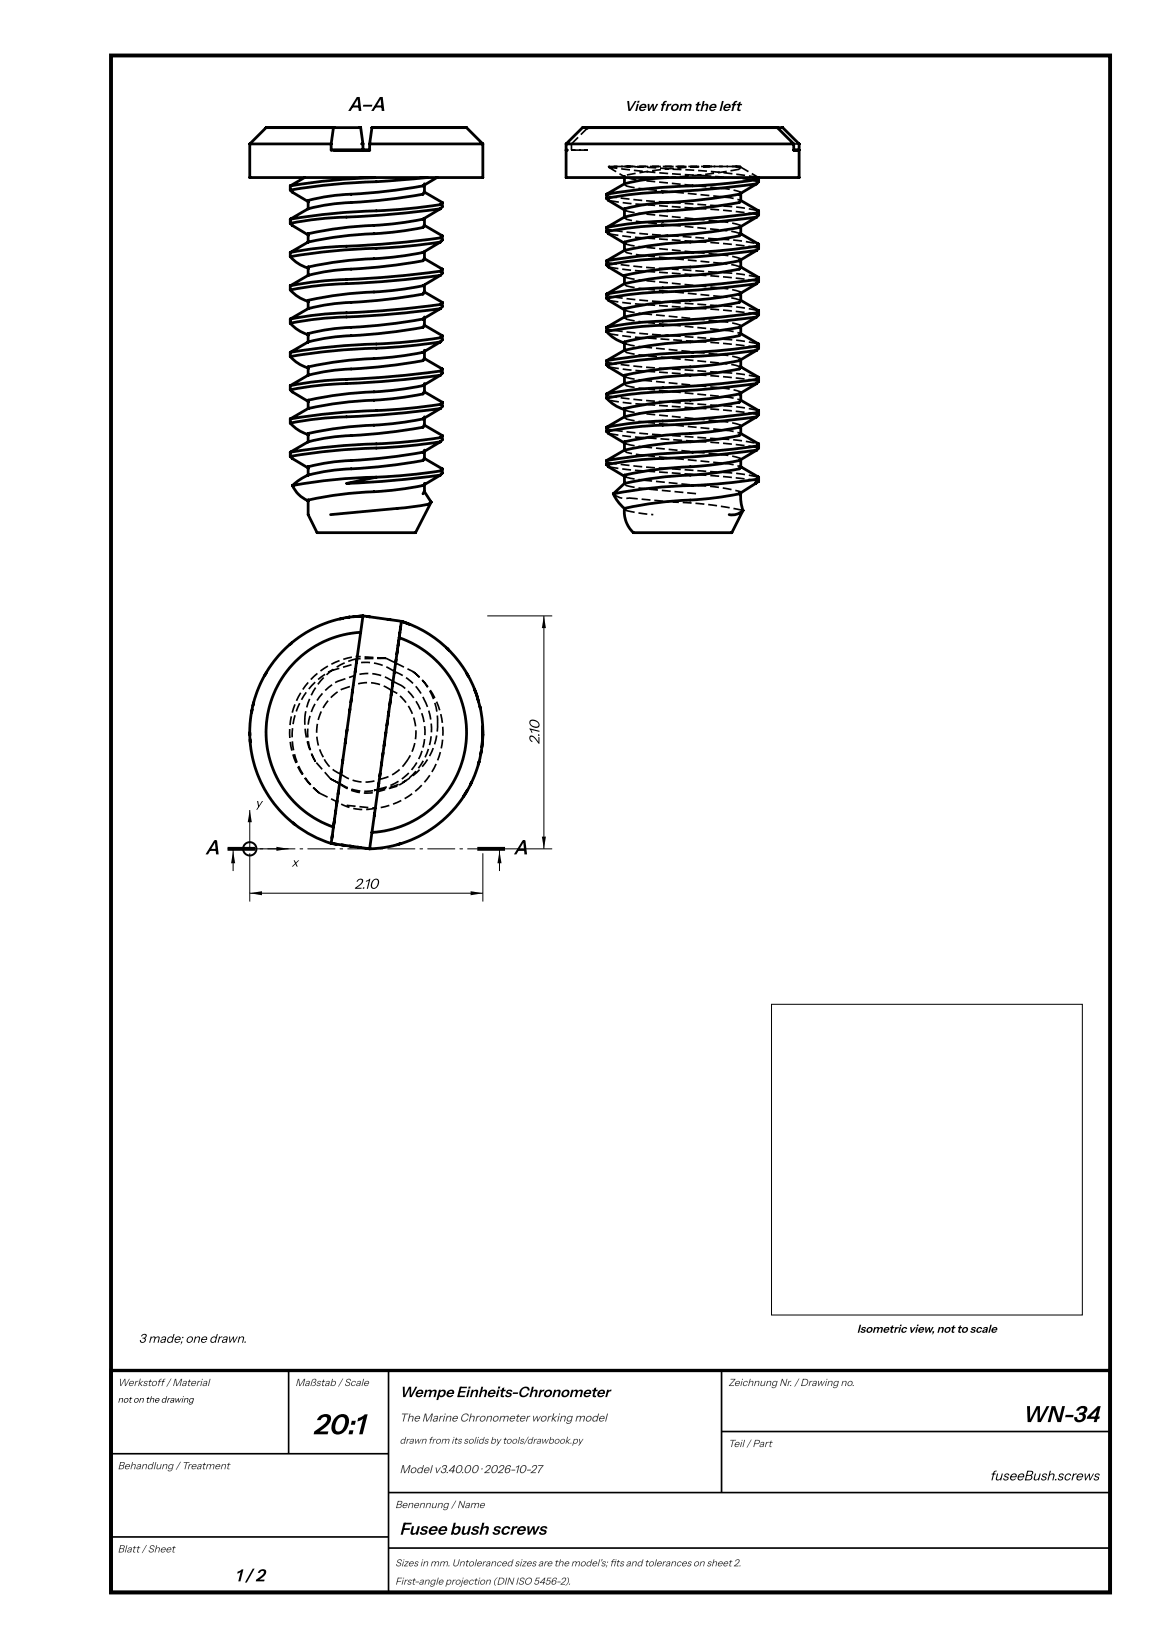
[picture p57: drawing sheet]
<svg xmlns="http://www.w3.org/2000/svg" width="210mm" height="297mm" viewBox="0 0 210 297" stroke-linecap="round" stroke-linejoin="round" font-family="sans-serif">
<defs><g id="words">
<text font-size="5.2" x="56.3" y="258.5">20:1</text>
<text font-size="4.1" x="184.2" y="256.3">WN-34</text>
<g font-size="3.6">
<text x="62.6" y="20">A–A</text>
<text x="36.9" y="154">A</text>
<text x="92.5" y="154">A</text>
</g>
<g font-size="3.1">
<text x="72" y="276.6">Fusee bush screws</text>
<text x="42.3" y="285">1 / 2</text>
</g>
<text font-size="2.7" x="72" y="251.8">Wempe Einheits-Chronometer</text>
<g font-size="2.6">
<text x="112.5" y="20">View from the left</text>
<text x="97.2" y="134.2" transform="rotate(-90 97.2 134.2)">2.10</text>
<text x="63.8" y="160.2">2.10</text>
</g>
<text font-size="2.5" x="178.3" y="266.8">fuseeBush.screws</text>
<g font-size="2.3">
<text x="46" y="145.5">y</text>
<text x="52.5" y="156.2">x</text>
<text x="25" y="242">3 made; one drawn.</text>
</g>
<text font-size="2.1" x="154.4" y="240.2">Isometric view, not to scale</text>
<g font-size="2.1" fill="#333">
<text x="72" y="256.2">The Marine Chronometer working model</text>
<text x="72" y="265.5">Model v3.40.00 · 2026-10-27</text>
</g>
<g font-size="1.9" fill="#333">
<text x="21.2" y="249.8">Werkstoff / Material</text>
<text x="53.2" y="249.8">Maßstab / Scale</text>
<text x="131.2" y="249.8">Zeichnung Nr. / Drawing no.</text>
<text x="131.2" y="260.8">Teil / Part</text>
<text x="21.2" y="264.8">Behandlung / Treatment</text>
<text x="71.2" y="271.8">Benennung / Name</text>
<text x="21.2" y="279.8">Blatt / Sheet</text>
</g>
<g font-size="1.8" fill="#333">
<text x="72" y="260.2">drawn from its solids by tools/drawbook.py</text>
<text x="71.2" y="282.3">Sizes in mm. Untoleranced sizes are the model's; fts and tolerances on sheet 2.</text>
<text x="71.2" y="285.6">First-angle projection (DIN ISO 5456-2).</text>
<text x="109.8" y="282.3">i</text>
</g>
<text font-size="1.6" x="21.2" y="252.8">not on the drawing</text>
</g></defs>
<g fill="none" stroke="#000" stroke-width=".5">
<path d="M45 25.9l2.9-2.9h17.1l.4 2.9M45 25.9h14.7M45 25.9v6.1h42v-6.1M52.3 33.5v.8M52.3 39.5v.8M52.3 33.5h.1M52.3 34.3l.3 .3 3 1.8M52.3 39.5h.1M54.9 32l-2.6 1.5M55.5 36.1v1.5M55.5 37.6l-3.2 1.9M55.5 37.6h.1"/>
<path d="M55.5 36.1h.1M59.7 25.9v1.2h6.9v-1.2M60.1 23l-.4 2.9M65.1 25.9h.3M65.4 25.9v1.2M66.6 25.9l.4-2.9h17l3 2.9M66.6 25.9h20.4M67.6 32l-7.7 .5-7.6 1M76.2 33.5l-5.9 .9-5.9 .5a38.3 38.3 0 0 0-8.9 1.2M76.2 39.5l-3.9 .7-4.9 .4a64.5 64.5 0 0 0-11.9 1.5M76.2 33.5h.1M76.2 39.5h.1"/>
<path d="M76.4 34.6h.1M76.5 34.6l-.3 .4-3.5 .6-8.3 .8a38.3 38.3 0 0 0-8.9 1.2M76.5 33.1v1.5M76.5 39.4v1.2M76.5 34.6l3.2 1.9M77 32l-6.5 .6-10.5 .6-7.7 1.1M78.8 32l-2.6 1.5M79.3 37.6a216 216 0 0 1-21 1.8l-6 .9M79.3 37.6l-3.1 1.9M79.7 36.5l-.4 .4-4.1 .5-4.2 .4-9.7 .6-3.9 .4-5.1 .7M79.7 36.5v.8l-.4 .3M102 25.9l2.9-2.9h36.1l3 2.9"/>
<path d="M102 25.9h41M102 25.9v6.1h42v-6.1M102 27.1h.2M105.9 23l-.2 .2M109.3 35v.8M109.3 35.8l.3 .3 3 1.8M112.5 32.1v1M112.5 33.1l-3.2 1.9M112.5 39.1l-3.2 1.9M120.2 32h-.2a33.8 33.8 0 0 0-7.5 1.1M133.2 35l-5.9 .9-5.9 .5a38.3 38.3 0 0 0-8.9 1.2v1.5M133.2 35h.1"/>
<path d="M133.4 36.1h.1M133.5 36.1l-.3 .4-3.5 .6-8.3 .8a38.3 38.3 0 0 0-8.9 1.2M133.5 34.8v1.3M133.5 36.1l3.2 1.9M136.3 33.1a216 216 0 0 1-21 1.8l-6 .9M136.3 39.1a216 216 0 0 1-21 1.8l-6 .9M136.3 33.1l-3.1 1.9M136.3 39.1l-3.1 1.9M136.6 32.7l.1 .1M136.6 38h.1M136.6 38.7l.1 .1M136.7 38l-.4 .4a216 216 0 0 1-21 1.7l-6 .9"/>
<path d="M136.7 32l-.4 .4-4.2 .5-5.2 .5-8.6 .5-3.9 .4-5.1 .7M136.7 32.2v.6M136.7 38v.8M136.7 32.8l-.4 .3M136.7 38.8l-.4 .3M140 23l3 2.9M143 25.9v1.2h1M143.9 25.9h.1M52.3 46.3l1.4 1.2 1.9 .9M52.3 58.3l1.4 1.2 1.9 .9M52.3 52.3l1.4 1.2 1.9 .9M52.3 45.5v.8"/>
<path d="M52.3 51.5v.8M52.3 57.5v.8M52.3 40.3l.3 .3 3 1.8M52.3 51.5h.1M52.3 57.5h.1M52.3 45.5h.1M55.5 42.1v1.5M55.5 48.1v1.5M55.5 54.1v1.5M55.5 43.6l-3.2 1.9M55.5 43.6h.1M55.5 55.6h.1"/>
<path d="M55.5 55.6l-3.2 1.9M55.5 54.1h.1M55.5 42.1h.1M55.5 49.6h.1M55.5 49.6l-3.2 1.9M55.5 48.1h.1M76.2 51.5l-3.9 .7-4.9 .4a64.5 64.5 0 0 0-11.9 1.5M76.2 57.5l-5.9 .9-5.9 .5a38.3 38.3 0 0 0-8.9 1.2M76.2 45.5l-3.9 .7-4.9 .4a64.5 64.5 0 0 0-11.9 1.5M76.2 51.5h.1M76.2 57.5h.1M76.2 45.5h.1"/>
<path d="M76.4 52.6h.1M76.4 46.6h.1M76.4 58.6h.1M76.4 40.6h.1M76.5 52.6l-.3 .4-3.5 .6-8.3 .8a38.3 38.3 0 0 0-8.9 1.2M76.5 40.6l-.3 .4-1.9 .4-4 .5-2.9 .2a64.5 64.5 0 0 0-11.9 1.5M76.5 46.6l-.3 .4-3.5 .6-8.3 .8a38.3 38.3 0 0 0-8.9 1.2M76.5 58.6l-.3 .4-3.5 .6-8.3 .8a38.3 38.3 0 0 0-8.9 1.2M76.5 52.6l3.2 1.9M76.5 45.3v1.3M76.5 51.4v1.2M76.5 57.1v1.5"/>
<path d="M76.5 46.6l3.2 1.9M76.5 58.6l3.2 1.9M76.5 40.6l3.2 1.9M79.3 49.6a216 216 0 0 1-21 1.8l-6 .9M79.3 55.6a216 216 0 0 1-21 1.8l-6 .9M79.3 43.6l-7.3 .9-12 .7-7.7 1.1M79.3 49.6l-3.1 1.9M79.3 55.6l-3.1 1.9M79.3 43.6l-3.1 1.9M79.7 54.5l-.4 .4a216 216 0 0 1-21 1.7l-6 .9M79.7 48.5l-.4 .4a216 216 0 0 1-21 1.7l-6 .9M79.7 42.5l-.4 .4a216 216 0 0 1-21 1.7l-6 .9"/>
<path d="M79.7 42.5v.8l-.4 .3M79.7 48.5v.8l-.4 .3M79.7 54.5v.8l-.4 .3M109.3 59.8l1.4 1.2 1.9 .9M109.3 41v.8M109.3 47v.8M109.3 53v.8M109.3 59v.8M109.3 41.8l.3 .3 3 1.8M109.3 53.8l.3 .3 3 1.8M109.3 47.8l.3 .3 3 1.8M112.5 51.1l-3.2 1.9"/>
<path d="M112.5 57.1l-3.2 1.9M112.5 45.1l-3.2 1.9M133.2 47l-3.9 .7-4.9 .4a64.5 64.5 0 0 0-11.9 1.5v1.5M133.2 41l-5.9 .9-5.9 .5a38.3 38.3 0 0 0-8.9 1.2v1.5M133.2 53l-3.9 .7-4.9 .4a64.5 64.5 0 0 0-11.9 1.5v1.5M133.2 59l-5.9 .9-5.9 .5a38.3 38.3 0 0 0-8.9 1.2v1.5M133.2 41h.1M133.2 53h.1M133.2 59h.1M133.2 47h.1M133.4 54.1h.1M133.4 48.1h.1"/>
<path d="M133.4 42.1h.1M133.5 48.1l-.3 .4-2 .4-3.9 .5-2.9 .2a64.5 64.5 0 0 0-11.9 1.5M133.5 54.1l-.3 .4-2 .4-2.9 .4-3.9 .3a64.5 64.5 0 0 0-11.9 1.5M133.5 42.1l-.3 .4-2 .4-2.9 .4-3.9 .3a64.5 64.5 0 0 0-11.9 1.5M133.5 48.1l3.2 1.9M133.5 40.8v1.3M133.5 46.9v1.2M133.5 52.8v1.3M133.5 58.9v1.2M133.5 54.1l3.2 1.9M133.5 42.1l3.2 1.9M136.3 51.1a216 216 0 0 1-21 1.8l-6 .9"/>
<path d="M136.3 57.1a216 216 0 0 1-21 1.8l-6 .9M136.3 45.1a216 216 0 0 1-21 1.8l-6 .9M136.3 51.1l-3.1 1.9M136.3 57.1l-3.1 1.9M136.3 45.1l-3.1 1.9M136.6 50h.1M136.6 50.7l.1 .1M136.6 56h.1M136.6 56.7l.1 .1M136.6 44h.1M136.6 44.7l.1 .1M136.7 50l-.4 .4a216 216 0 0 1-21 1.7l-6 .9"/>
<path d="M136.7 56l-.4 .4a216 216 0 0 1-21 1.7l-6 .9M136.7 44l-.4 .4-4.2 .5-4.2 .4-9.6 .6-3.9 .4-5.1 .7M136.7 44v.8M136.7 50v.8M136.7 56v.8M136.7 50.8l-.4 .3M136.7 56.8l-.4 .3M136.7 44.8l-.4 .3M52.3 64.3l1.4 1.2 1.9 .9M52.3 76.3l1.4 1.2 1.9 .9M52.3 63.5v.8M52.3 69.5v.8"/>
<path d="M52.3 75.5v.8M52.3 63.5h.1M52.3 69.5h.1M52.3 75.5h.1M52.3 70.3l.3 .3 3 1.8M55.5 78.1h.1M55.5 60.1v1.5M55.5 66.1v1.5M55.5 72.1v1.5M55.5 78.1v1.5M55.5 79.6l-3.2 1.9M55.5 79.6h.1"/>
<path d="M55.5 73.6l-3.2 1.9M55.5 73.6h.1M55.5 72.1h.1M55.5 61.6h.1M55.5 61.6l-3.2 1.9M55.5 67.6h.1M55.5 67.6l-3.2 1.9M55.5 66.1h.1M55.5 60.1h.1M76.2 75.5l-3.9 .7-4.9 .4a64.5 64.5 0 0 0-11.9 1.5M76.2 69.5l-3.9 .7-4.9 .4a64.5 64.5 0 0 0-11.9 1.5M76.2 63.5l-3.9 .7-4.9 .4a64.5 64.5 0 0 0-11.9 1.5"/>
<path d="M76.2 75.5h.1M76.2 69.5h.1M76.2 63.5h.1M76.4 76.6h.1M76.4 64.6h.1M76.4 70.6h.1M76.5 76.6l-.3 .4-3.5 .6-8.3 .8a38.3 38.3 0 0 0-8.9 1.2M76.5 64.6l-.3 .4-3.5 .6-8.3 .8a38.3 38.3 0 0 0-8.9 1.2M76.5 70.6l-.3 .4-1.9 .4-4 .5-2.9 .2a64.5 64.5 0 0 0-11.9 1.5M76.5 63.1v1.5M76.5 69.1v1.5M76.5 75.1v1.5"/>
<path d="M76.5 76.6l3.2 1.9M76.5 64.6l3.2 1.9M76.5 70.6l3.2 1.9M79.3 61.6l-7.3 .9-12 .7-7.7 1.1M79.3 67.6a216 216 0 0 1-21 1.8l-6 .9M79.3 73.6a216 216 0 0 1-21 1.8l-6 .9M79.3 79.6l-7.3 .9-12 .7-7.7 1.1M79.3 79.6l-3.1 1.9M79.3 67.6l-3.1 1.9M79.3 73.6l-3.1 1.9M79.3 61.6l-3.1 1.9M79.7 66.5l-.4 .4a216 216 0 0 1-21 1.7l-6 .9"/>
<path d="M79.7 78.5l-.4 .4-4.1 .5-4.2 .4-9.7 .6-3.9 .4-5.1 .7M79.7 60.5l-.4 .4-4.1 .5-5.3 .5-8.6 .5-5.1 .5-3.9 .6M79.7 72.5l-.4 .4-4.1 .5-5.3 .5-8.6 .5-5.1 .5-3.9 .6M79.7 60.5v.8l-.4 .3M79.7 66.5v.8l-.4 .3M79.7 72.5v.8l-.4 .3M79.7 78.5v.8l-.4 .3M109.3 71.8l1.4 1.2 1.9 .9M109.3 65.8l.3 .3 3 1.8M109.3 65v.8M109.3 71v.8M109.3 77v.8"/>
<path d="M109.3 77.8l.3 .3 3 1.8M112.5 69.1l-3.2 1.9M112.5 75.1l-3.2 1.9M112.5 63.1l-3.2 1.9M133.2 65l-3.9 .7-4.9 .4a64.5 64.5 0 0 0-11.9 1.5v1.5M133.2 77l-3.9 .7-4.9 .4a64.5 64.5 0 0 0-11.9 1.5v1.5M133.2 71l-3.9 .7-4.9 .4a64.5 64.5 0 0 0-11.9 1.5v1.5M133.2 77h.1M133.2 71h.1M133.2 65h.1M133.4 78.1h.1M133.4 72.1h.1"/>
<path d="M133.4 66.1h.1M133.4 60.1h.1M133.5 66.1l-.3 .4-2 .4-3.9 .5-2.9 .2a64.5 64.5 0 0 0-11.9 1.5M133.5 78.1l-.3 .4-2 .4-3.9 .5-2.9 .2a64.5 64.5 0 0 0-11.9 1.5M133.5 72.1l-.3 .4-3.5 .6-8.3 .8a38.3 38.3 0 0 0-8.9 1.2M133.5 60.1l-.3 .4-2 .4-2.9 .4-3.9 .3a64.5 64.5 0 0 0-11.9 1.5M133.5 72.1l3.2 1.9M133.5 64.8v1.3M133.5 70.8v1.3M133.5 76.9v1.2M133.5 66.1l3.2 1.9M133.5 78.1l3.2 1.9"/>
<path d="M133.5 60.1l3.2 1.9M136.3 63.1l-7.3 .9-12 .7-7.7 1.1M136.3 75.1a216 216 0 0 1-21 1.8l-6 .9M136.3 69.1a216 216 0 0 1-21 1.8l-6 .9M136.3 75.1l-3.1 1.9M136.3 69.1l-3.1 1.9M136.3 63.1l-3.1 1.9M136.6 74h.1M136.6 68.7l.1 .1M136.6 68h.1M136.6 80h.1M136.6 62h.1"/>
<path d="M136.6 74.7l.1 .1M136.6 62.7l.1 .1M136.7 74l-.4 .4a216 216 0 0 1-21 1.7l-6 .9M136.7 68l-.4 .4a216 216 0 0 1-21 1.7l-6 .9M136.7 62l-.4 .4-4.2 .5-5.2 .5-8.6 .5-3.9 .4-5.1 .7M136.7 62v.8M136.7 68v.8M136.7 74v.8M136.7 68.8l-.4 .3M136.7 74.8l-.4 .3M136.7 62.8l-.4 .3M52.3 81.5v.8"/>
<path d="M52.3 82.3l.3 .3 3 1.8M52.3 81.5h.1M52.7 87.5a5.5 5.5 0 0 0 2.9 2.8M55.5 85.6l-1.5 .8-1.3 1.1M55.5 84.1v1.5M55.5 90.1v2.7l1.6 3.2h17.8l2.8-5.5M55.5 90.1h.1M55.5 85.6h.1M55.5 84.1h.1M67.8 86a92.2 92.2 0 0 0-15.1 1.5M76.2 81.5l-5.9 .9-5.9 .5a38.3 38.3 0 0 0-8.9 1.2M76.2 87.5l-3.9 .7-4.9 .4a64.5 64.5 0 0 0-11.9 1.5"/>
<path d="M76.2 81.5h.1M76.2 87.5h.1M76.4 88.6h.1M76.4 82.6h.1M76.5 82.6l-.3 .4-3.5 .6-8.3 .8a38.3 38.3 0 0 0-8.9 1.2M76.5 81.1v1.5M76.5 87.1v1.5M76.5 88.6l-.3 .4M76.5 88.6l1.2 1.9M76.5 82.6l3.2 1.9M77.7 90.5l-.5 .4-3.5 .5-14.1 1.4M79.3 85.6l-7.7 .9-9.1 .6 5.3-1.1"/>
<path d="M79.3 85.6l-3.1 1.9M79.7 84.5l-.4 .4-3.1 .4-8.4 .7M79.7 84.5v.8l-.4 .3M109.3 83.8l.3 .3 3 1.8M109.3 83v.8M110.5 89l.8 1.4 1.1 1.2M112.5 81.1l-3.2 1.9M112.5 87.1l-2 1.9M133.2 83l-3.9 .7-4.9 .4a64.5 64.5 0 0 0-11.9 1.5v1.5M133.2 89l-3.9 .7-4.9 .4a64.5 64.5 0 0 0-11.9 1.5 5.2 5.2 0 0 0 1.6 4.4h17.7l2.1-4M133.2 89h.1M133.2 83h.1"/>
<path d="M133.4 84.1h.1M133.5 84.1l-.3 .4-2 .4-2.9 .4-3.9 .3a64.5 64.5 0 0 0-11.9 1.5M133.5 88.9v1.6l.4 1.5M133.5 82.8v1.3M133.5 84.1l3.2 1.9M133.8 92h.1M133.9 92a2.8 2.8 0 0 1-2.5 .8M136.1 87.1l-2.9 1.9M136.2 87.1h-.1M136.3 81.1a216 216 0 0 1-21 1.8l-6 .9M136.3 81.1l-3.1 1.9M136.6 86.7l.1 .1"/>
<path d="M136.6 86h.1M136.6 80.7l.1 .1M136.7 86l-.4 .4-3.1 .4-8.5 .7a81.9 81.9 0 0 0-14.2 1.5M136.7 80l-.4 .4-4.2 .5-5.2 .5-8.6 .5-3.9 .4-5.1 .7M136.7 80v.8M136.7 86v.8M136.7 86.8l-.6 .3M136.7 86l-.6 1.1M136.7 80.8l-.4 .3M52.6 115.9l-.4 .3M61.7 111.5l-.4 .1M62.9 111.2a21 21 0 0 0-17.2 15.5"/>
<path d="M62.9 111.2l-.4 .1M65 114a18.1 18.1 0 0 0-16.9 15.5 18.1 18.1 0 0 0 12 19.6M65.1 111l-1.4 .2M65.4 111l-5.3 38.1M65.4 111l6.7 .9M65.4 111l-2.5 .2M71.8 115.4l-.1 1M71.9 114.9a18.1 18.1 0 0 1 12 19.6 18.1 18.1 0 0 1-16.9 15.5M71.9 114.9l.4-2.9a21 21 0 0 1 8.4 5M71.9 114.9l-4.9 35.1M72.6 112.1l1.1 .4M80.5 116.8l.2 .2"/>
<path d="M80.7 117a21 21 0 0 1 5.2 8.2M80.7 117l.1 .2M45 132v.5M45.1 133.2v.5M45.4 127.9l-.1 .5M45.7 126.7a21 21 0 0 0 7.5 21.9M45.7 126.7l-.1 .5M48 121.3l-.3 .4M61.5 138.9l-.1 .5M61.8 136.9l-.1 .5M62.3 133.2l-.1 .8M63 127.8v.5"/>
<path d="M69 135.7l-.1 .5M69.3 133.7l-.1 .8M69.8 130l-.1 .7M70.8 122.8l-.1 .8M84.1 121.4l.2 .5M85.5 124.3l.4 .9M85.9 125.2l.9 3.8 .2 3.4M86.3 137.3a21 21 0 0 1-19.7 15.7M86.3 137.3l-.1 .5M86.7 135.4l-.1 .5M86.9 131l.1 1.4M87 132.4l-.3 2.8-.4 2.1"/>
<path d="M87 132.4l-.2 2.3M52.8 148.3l.4 .3M53.2 148.6a20.8 20.8 0 0 0 6.5 3.4l.4-2.9M59.9 152l6.7 1M60.3 147.6l-.2 1M60.5 146.1l-.1 .5M60.7 144.4l-.1 .7M61 142.6l-.1 .5M65.9 152.9h.5M67 150l-.4 3M67.5 146.6l-.1 .5M72.1 152l-.4 .2"/>
<path d="M84.1 142.5l-.6 1M84.9 141l-.2 .4"/>
</g>
<g fill="#000">
<path d="M98 111l.4 2.2h-.8zM42 153.4l.4 2.2h-.8zM45 146l.4 2.2h-.8zM49.8 152.6l2.2 .4-2.2 .3zM90 153.4l.4 2.2h-.8zM97.6 150.8h.8l-.4 2.2zM45 161l2.2-.4v.7zM84.8 160.6l2.2 .4-2.2 .3z"/>
<path d="M109.7 83.2l.6 .1-.1 .3-.6-.1zM109.2 83.2l.3-.2 .2 .3-.2 .2zM129.9 69.8l1.6 .2-.1 .3-1.5-.2zM132.2 70.1l1.3 .4-.1 .3-1.3-.4zM109.7 30l1.5 .2v.3l-1.6-.2zM111.9 30.3l1.6 .2v.3l-1.6-.2zM114.2 30.5l1.6 .2v.3l-1.6-.2zM116.5 30.8l1.6 .1v.3l-1.6-.1zM118.8 31l1.6 .1v.3l-1.6-.1zM121.1 31.2l1.6 .1v.3l-1.6-.1zM123.4 31.3l1.6 .1v.3l-1.6-.1zM125.7 31.4l.9 .1-.1 .3-.8-.1zM126.6 31.5l1.6 .1-.1 .3-1.6-.1zM128.9 31.7l1.6 .1-.1 .3-1.6-.1zM109.5 30h.3v.1h-.3zM109.6 29.9l.2 .2v.1l-.3-.2zM109.7 30l1.4 .8-.2 .3-1.3-.8zM111.7 31.2l1 .6-.1 .3-1.1-.7zM115.9 56.4l1.6 .1v.3l-1.6-.1zM118.2 56.6l1.6 .2v.3l-1.6-.2zM120.5 56.8l1.6 .2-.1 .3-1.5-.2zM122.8 57.1l1.6 .1-.1 .3-1.6-.1zM112.8 49.9l1.6 .3-.1 .3-1.6-.4zM115 50.3h.4v.3h-.4zM112.7 49.8l.1 .1-.1 .2h-.1zM112.4 49.8l.3-.2 .2 .3-.3 .2zM109.2 41.2l.3-.2 .2 .3-.2 .2zM109.7 41.2l.6 .1-.1 .3-.6-.1zM118.7 66.2l1.6 .1v.3l-1.6-.1zM116.4 66l1.6 .2v.3l-1.6-.2zM114.1 65.8l1.6 .2v.3l-1.6-.2zM111.8 65.5l1.6 .2v.3l-1.6-.2zM110.6 65.4l.5 .1v.2h-.5zM112.4 75.3l.3-.2 .2 .3-.3 .2zM112.8 75.4l1.6 .3-.1 .3-1.6-.4zM115 75.8l1.2 .1-.1 .3-1.1-.1zM118.7 84.2l1.6 .1v.3l-1.6-.1zM116.4 84l1.6 .2v.3l-1.6-.2zM114.1 83.8l1.6 .2v.3l-1.6-.2zM111.8 83.5l1.6 .2v.3l-1.6-.2zM110.6 83.4l.5 .1v.2h-.5zM121.1 70.4l1.6 .2-.1 .3-1.6-.2zM123.4 70.7l1.5 .1v.3l-1.6-.2zM125.6 70.9l1.6 .1v.3l-1.6-.1zM127.9 71.1l1.6 .2v.3l-1.6-.2zM112.4 51.3l.3-.2 .2 .3-.3 .2zM112.8 51.4l1.6 .3-.1 .3-1.6-.4zM115 51.8l1.2 .1-.1 .3-1.1-.1zM125.7 73.4l1.6 .1v.3l-1.6-.1zM128 73.6l1.6 .1v.3l-1.6-.1zM130.3 73.7l1.6 .2-.1 .3-1.6-.2zM132.6 74l1.6 .2-.1 .3-1.6-.2zM134.9 74.2l.5 .1-.1 .3-.5-.1zM112.8 73.9l1.6 .3-.1 .3-1.6-.4zM115 74.3h.4v.3h-.4zM112.4 73.8l.3-.2 .2 .3-.3 .2zM112.7 73.8l.1 .1-.1 .2h-.1zM133.8 32l1.6 .3-.1 .3-1.5-.3zM131.9 31.9l1.2 .1v.3l-1.2-.1zM131.9 82.1l1.6 .4-.1 .3-1.5-.5zM129.9 81.8l1.3 .1v.3l-1.3-.1zM133.3 82.5l.3 .2-.2 .3-.2-.2zM133.3 82.6h.3v.2h-.3zM143.1 25.8h.8v.3h-.8zM133.3 64.5l.3 .2-.2 .3-.2-.2zM133.3 64.6h.3v.2h-.3zM131.9 64.1l1.6 .4-.1 .3-1.5-.5zM129.9 63.8l1.3 .1v.3l-1.3-.1zM112.8 85.9l1.6 .3-.1 .3-1.6-.4zM115 86.3h.4v.3h-.4zM112.4 85.8l.3-.2 .2 .3-.3 .2zM112.7 85.8l.1 .1-.1 .2h-.1zM123.3 33.1l1.6 .2v.3l-1.6-.2zM121.1 32.9l1.5 .2v.3l-1.6-.2zM118.8 32.7l1.6 .1-.1 .3-1.6-.1zM116.5 32.4l1.6 .2-.1 .3-1.6-.2zM112.8 91.9l1.6 .3-.1 .3-1.6-.4zM115.1 92.3l1.5 .2v.3l-1.6-.2zM117.3 92.6h.4v.3h-.4zM112.4 91.8l.3-.1 .2 .2-.2 .2zM112.4 91.8l.3-.2 .2 .3-.3 .2zM112.4 43.8l.3-.2 .2 .3-.3 .2zM112.8 43.9l1.6 .3-.1 .3-1.6-.4zM115 44.3h.4v.3h-.4zM112.7 43.8l.1 .1-.1 .2h-.1zM128.5 35.2l1.6 .1v.3l-1.6-.1zM126.2 34.9l1.6 .2v.3l-1.6-.2zM123.9 34.7l1.6 .2v.3l-1.6-.2zM121.6 34.5l1.6 .1v.3l-1.6-.1zM130.9 29.9h1.6v.3h-1.6zM128.6 29.9h1.6v.3h-1.6zM126.3 29.9h1.6v.3h-1.6zM124 29.9h1.6v.3h-1.6zM121.7 29.9h1.6v.3h-1.6zM119.4 29.9h1.6v.3h-1.6zM117.1 29.9h1.6v.3h-1.6zM114.8 29.9h1.6v.3h-1.6zM112.5 29.9h1.6v.3h-1.6zM132.5 29.9l1 .1-.1 .3-.9-.1zM132.5 29.9h1v.3h-1zM130.6 83.4l1.6 .2-.1 .3-1.5-.2zM132.9 83.8l.4 .1-.1 .3-.4-.1zM131.9 40.1l1.6 .4-.1 .3-1.5-.5zM129.9 39.8l1.3 .1v.3l-1.3-.1zM133.3 40.5l.3 .2-.2 .3-.2-.2zM133.3 40.6h.3v.2h-.3zM115.9 68.4l1.6 .1v.3l-1.6-.1zM118.2 68.6l1.6 .2v.3l-1.6-.2zM120.5 68.8l1.6 .2-.1 .3-1.5-.2zM122.8 69.1l1.6 .1-.1 .3-1.6-.1zM112.4 57.3l.3-.2 .2 .3-.3 .2zM112.8 57.4l1.6 .3-.1 .3-1.6-.4zM115 57.8l1.2 .1-.1 .3-1.1-.1zM125.6 87.3l1.6 .1v.3l-1.6-.1zM127.9 87.5l1.6 .2v.3l-1.6-.2zM130.2 87.8l1.6 .3v.3l-1.6-.3zM132.5 88.2l1 .3-.1 .3-1-.3zM125.7 33.3l1.6 .2-.1 .3-1.5-.2zM128 33.6l1.3 .1-.1 .3-1.3-.1zM118.7 58.2l1.6 .2v.3l-1.6-.2zM116.8 58l1.2 .1v.3l-1.2-.1zM112.4 61.8l.3-.2 .2 .3-.3 .2zM112.7 61.8l.1 .1-.1 .2h-.1zM112.8 61.9l1.6 .3-.1 .3-1.6-.4zM115 62.3h.4v.3h-.4zM109.7 65.2l.6 .1-.1 .3-.6-.1zM109.2 65.2l.3-.2 .2 .3-.2 .2zM130.6 71.4l1.6 .2-.1 .3-1.5-.2zM132.9 71.8l.4 .1-.1 .3-.4-.1zM103 26.9h1.6v.3h-1.6zM105.3 26.9h.6v.3h-.6zM104.3 26.9h1.6v.3h-1.6zM103 26.9h.6v.3h-.6zM102.8 26h.3v1.1h-.3zM131.8 53.5l1.5 .4-.1 .3-1.5-.4zM130.6 53.4h.5l-.1 .3h-.4zM129.9 33.8l1.6 .2-.1 .3-1.5-.2zM132.2 34.1l1.3 .4-.1 .3-1.3-.4zM123.3 39.1l1.6 .2v.3l-1.6-.2zM121.1 38.9l1.5 .2v.3l-1.6-.2zM118.8 38.7l1.6 .1-.1 .3-1.6-.1zM116.5 38.4l1.6 .2-.1 .3-1.6-.2zM133.3 46.5l.3 .2-.2 .3-.2-.2zM133.3 46.6h.3v.1h-.3zM131.9 46.1l1.6 .4-.1 .3-1.5-.5zM129.9 45.8l1.3 .1v.3l-1.3-.1zM133.3 30h.3v.1h-.3zM133.3 30l.3 .2-.3 .4-.2-.2zM131.6 30.6l1.6-.2v.2l-1.6 .3zM129.3 31l1.6-.3v.3l-1.5 .3zM127 31.3l1.6-.2 .1 .3-1.6 .2zM124.8 31.5l1.5-.1 .1 .3-1.6 .1zM122.5 31.7l1.6-.1v.3l-1.6 .1zM120.9 31.8l.9-.1v.3l-.9 .1zM133.5 30l1.4 .8-.1 .3-1.4-.8zM135.5 31.2l1.1 .6-.1 .3-1.1-.7zM131.9 29.9h1.6v.3h-1.6zM129.6 29.9h1.6v.3h-1.6zM128.3 29.9h.6v.3h-.6zM128.5 77.2l1.6 .1v.3l-1.6-.1zM126.2 76.9l1.6 .2v.3l-1.6-.2zM123.9 76.7l1.6 .2v.3l-1.6-.2zM121.6 76.5l1.6 .1v.3l-1.6-.1zM118.7 76.2l1.6 .2v.2l-1.6-.1zM116.8 76l1.2 .1v.3l-1.2-.1zM116.8 40l1.6 .2-.1 .3-1.5-.2zM119.1 40.2l1.2 .2v.3l-1.3-.2zM109.6 29.9h1.6v.3h-1.6zM111.9 29.9l.1 .3zM109.6 29.9l.1 .3zM112.8 67.9l1.6 .3-.1 .3-1.6-.4zM115 68.3h.4v.3h-.4zM112.7 67.8l.1 .1-.1 .2h-.1zM112.4 67.8l.3-.2 .2 .3-.3 .2zM128.5 53.2l1.6 .1v.3l-1.6-.1zM126.2 52.9l1.6 .2v.3l-1.6-.2zM123.9 52.7l1.6 .2v.3l-1.6-.2zM121.6 52.5l1.6 .1v.3l-1.6-.1zM121.1 66.3l1.6 .2-.1 .3-1.6-.2zM123.4 66.5l1.5 .1v.3l-1.6-.1zM125.6 66.7l1.6 .1v.3l-1.6-.1zM127.9 66.8l1.3 .1v.3l-1.3-.1zM125.7 51.3l1.6 .2-.1 .3-1.5-.2zM128 51.6l1.3 .1-.1 .3-1.3-.1zM134.9 85.5l1.6 .3-.1 .3-1.5-.3zM132.6 85.2l1.6 .2v.3l-1.6-.2zM130.3 85l1.6 .1v.3l-1.6-.1zM109.9 48l1.5 .3v.3l-1.6-.3zM112.1 48.4l1.6 .1v.3l-1.6-.1zM114.4 48.6l1.6 .1v.3l-1.6-.1zM109.9 54l1.5 .3v.3l-1.6-.3zM112.1 54.4l1.6 .1v.3l-1.6-.1zM114.4 54.6l1.6 .1v.3l-1.6-.1zM131.8 47.5l1.5 .4-.1 .3-1.5-.4zM130.6 47.4h.5l-.1 .3h-.4zM114.5 72.6l1.6 .1v.3l-1.6-.1zM112.2 72.4l1.6 .2v.3l-1.6-.2zM109.9 72l1.6 .3v.3l-1.6-.3zM127.7 63.5l1.6 .2-.1 .3-1.6-.2zM125.7 63.3l1.3 .2-.1 .3-1.2-.2zM110.6 77.4l1.6 .2v.3l-1.6-.2zM112.9 77.7l1.6 .2v.3l-1.6-.2zM115.2 77.9l1.6 .2-.1 .3-1.6-.2zM117.5 78.1l1.6 .1-.1 .3-1.6-.1zM119.8 78.3h.5v.3h-.6zM125.7 43.4l1.6 .1v.3l-1.6-.1zM128 43.6l1.6 .1v.3l-1.6-.1zM130.3 43.7l1.6 .2-.1 .3-1.6-.2zM132.6 44l1.6 .2-.1 .3-1.6-.2zM134.9 44.2l.5 .1-.1 .3-.5-.1zM133.3 34.6h.3v.2h-.3zM133.3 34.5l.3 .2-.2 .3-.2-.2zM133.3 58.5l.3 .2-.2 .3-.2-.2zM131.9 58.1l1.6 .4-.1 .3-1.5-.5zM129.9 57.8l1.3 .1v.3l-1.3-.1zM133.3 58.6h.3v.1h-.3zM112 29.9h1.6v.3h-1.6zM114.3 29.9l1.6 .1v.3l-1.6-.1zM116.6 30l1.6 .1v.3l-1.6-.1zM118.9 30.2l1.6 .1v.3l-1.6-.1zM121.2 30.4h1.6v.3h-1.6zM123.5 30.4l1.6 .1v.3l-1.6-.1zM125.8 30.6l1.6 .1v.3l-1.6-.1zM128.1 30.8l1.6 .1-.1 .3-1.5-.1zM130.4 31l1.6 .2-.1 .3-1.6-.2zM132.7 31.3l1.6 .2-.1 .3-1.6-.3zM134.9 31.6l1.5 .2v.3l-1.5-.2zM135.7 80.4l.8 .2v.3l-.8-.2zM131.8 41.5l1.5 .4-.1 .3-1.5-.4zM130.6 41.4h.5l-.1 .3h-.4zM134.9 67.5l1.6 .3-.1 .3-1.5-.3zM132.6 67.2l1.6 .2v.3l-1.6-.2zM130.3 67l1.6 .1v.3l-1.6-.1zM125.7 49.4l1.6 .1v.3l-1.6-.1zM128 49.6l1.6 .1v.3l-1.6-.1zM130.3 49.7l1.6 .2-.1 .3-1.6-.2zM132.6 50l1.6 .2-.1 .3-1.6-.2zM134.9 50.2l.5 .1-.1 .3-.5-.1zM133.3 52.6h.3v.2h-.3zM133.3 52.5l.3 .2-.2 .3-.2-.2zM131.9 52.1l1.6 .4-.1 .3-1.5-.5zM129.9 51.8l1.3 .1v.3l-1.3-.1zM127.6 48.8l1.6 .1v.3l-1.6-.1zM125.3 48.6l1.6 .2v.3l-1.6-.2zM123 48.5l1.6 .1v.3l-1.6-.1zM121.1 48.3l1.2 .1v.3l-1.3-.1zM125.7 67.4l1.6 .1v.3l-1.6-.1zM128 67.6l1.6 .1v.3l-1.6-.1zM130.3 67.7l1.6 .2-.1 .3-1.6-.2zM132.6 68l1.6 .2-.1 .3-1.6-.2zM134.9 68.2l.5 .1-.1 .3-.5-.1zM109.2 35.2l.3-.2 .2 .3-.2 .2zM109.7 35.2l.6 .1-.1 .3-.6-.1zM128.5 47.2l1.6 .1v.3l-1.6-.1zM126.2 46.9l1.6 .2v.3l-1.6-.2zM123.9 46.7l1.6 .2v.3l-1.6-.2zM121.6 46.5l1.6 .1v.3l-1.6-.1zM135.7 74.4l.8 .2v.3l-.8-.2zM129.8 79l1.6 .1v.2h-1.6zM132.1 79.1l1.6 .2v.3l-1.6-.2zM134.4 79.4l1.6 .3-.1 .3-1.5-.3zM121.1 84.3l1.6 .2-.1 .3-1.6-.2zM123.4 84.5l1.5 .1v.3l-1.6-.1zM125.6 84.7l1.6 .1v.3l-1.6-.1zM127.9 84.8l1.3 .1v.3l-1.3-.1zM127.7 45.5l1.6 .2-.1 .3-1.6-.2zM125.7 45.3l1.3 .2-.1 .3-1.2-.2zM118.7 36.2l1.6 .1v.3l-1.6-.1zM116.4 36l1.6 .2v.3l-1.6-.2zM114.1 35.8l1.6 .2v.3l-1.6-.2zM111.8 35.5l1.6 .2v.3l-1.6-.2zM110.6 35.4l.5 .1v.3l-.5-.1zM109.2 53.2l.3-.2 .2 .3-.2 .2zM109.7 53.2l.6 .1-.1 .3-.6-.1zM112.4 33.3l.3-.2 .2 .3-.3 .2zM112.8 33.4l1.6 .3-.1 .3-1.6-.4zM115 33.8l1.2 .1-.1 .3-1.1-.1zM126.7 29.9h1.6v.3h-1.6zM124.4 29.9h1.6v.3h-1.6zM122.1 29.9h1.6v.3h-1.6zM119.8 29.9h1.6v.3h-1.6zM117.5 29.9h1.6v.3h-1.6zM115.2 29.9h1.6v.3h-1.6zM112.9 29.9h1.6v.3h-1.6zM110.6 29.9h1.6v.3h-1.6zM109.7 29.9h.2v.3h-.2zM126.7 29.9h1.6v.3h-1.6zM124.4 30l1.6-.1v.3l-1.6 .1zM122.1 30.1l1.6-.1v.3l-1.6 .1zM119.8 30.3l1.6-.1v.3l-1.6 .1zM117.5 30.6l1.6-.2v.3l-1.6 .2zM115.2 31l1.6-.3v.3l-1.6 .3zM112.9 31.4l1.6-.3v.3l-1.5 .3zM112.4 31.6h.3v.3h-.3zM110.6 53.4l1.6 .2v.3l-1.6-.2zM112.9 53.7l1.6 .2v.3l-1.6-.2zM115.2 53.9l1.6 .2-.1 .3-1.6-.2zM117.5 54.1l1.6 .1-.1 .3-1.6-.1zM119.8 54.3h.5v.3h-.6zM130.6 77.4l1.6 .2-.1 .3-1.5-.2zM132.9 77.8l.4 .1-.1 .3-.4-.1zM109.2 71.2l.3-.2 .2 .3-.2 .2zM109.7 71.2l.6 .1-.1 .3-.6-.1zM135.7 32.4l.8 .2v.3l-.8-.2zM109.2 77.2l.3-.2 .2 .3-.2 .2zM109.7 77.2l.6 .1-.1 .3-.6-.1zM123.3 51.1l1.6 .2v.3l-1.6-.2zM121.1 50.9l1.5 .2v.3l-1.6-.2zM118.8 50.7l1.6 .1-.1 .3-1.6-.1zM116.5 50.4l1.6 .2-.1 .3-1.6-.2zM110.6 41.4l1.6 .2v.3l-1.6-.2zM112.9 41.7l1.6 .2v.3l-1.6-.2zM115.2 41.9l1.6 .2-.1 .3-1.6-.2zM117.5 42.1l1.6 .1-.1 .3-1.6-.1zM119.8 42.3h.5v.3h-.6zM127.7 81.5l1.6 .2-.1 .3-1.6-.2zM125.7 81.3l1.3 .2-.1 .3-1.2-.2zM112.4 37.8l.3-.2 .2 .3-.3 .2zM112.7 37.8l.1 .1-.1 .2h-.1zM112.8 37.9l1.6 .3-.1 .3-1.6-.4zM115 38.3h.4v.3h-.4zM130.6 35.4l1.6 .2-.1 .3-1.5-.2zM132.9 35.8l.4 .1-.1 .3-.4-.1zM116.8 64l1.6 .2-.1 .3-1.5-.2zM119.1 64.2l1.2 .2v.3l-1.3-.2zM115.9 62.4l1.6 .1v.3l-1.6-.1zM118.2 62.6l1.6 .2v.3l-1.6-.2zM120.5 62.8l1.6 .2-.1 .3-1.5-.2zM122.8 63.1l1.6 .1-.1 .3-1.6-.1zM132.2 91.5l1.5 .3v.3l-1.6-.3zM129.9 91.1l1.6 .3-.1 .3-1.5-.3zM127.6 90.8l1.6 .2v.3l-1.6-.2zM125.3 90.6l1.6 .1v.3l-1.6-.1zM123 90.4l1.6 .1v.3l-1.6-.1zM121.4 90.4h.9v.3h-.9zM121.2 90.3l.3 .1-.1 .2h-.2zM112.4 55.8l.3-.2 .2 .3-.3 .2zM112.7 55.8l.1 .1-.1 .2h-.1zM112.8 55.9l1.6 .3-.1 .3-1.6-.4zM115 56.3h.4v.3h-.4zM115.9 80.4l1.6 .1v.3l-1.6-.1zM118.2 80.6l1.6 .2v.3l-1.6-.2zM120.5 80.8l1.6 .2-.1 .3-1.5-.2zM122.8 81.1l1.6 .1-.1 .3-1.6-.1zM112.4 69.3l.3-.2 .2 .3-.3 .2zM112.8 69.4l1.6 .3-.1 .3-1.6-.4zM115 69.8l1.2 .1-.1 .3-1.1-.1zM116.7 78.8l1.6 .1v.3l-1.6-.1zM119 78.9l1.6 .2v.3l-1.6-.2zM121.3 79.1l1.6 .1v.3l-1.6-.1zM123.6 79.3l1.3 .1v.3l-1.3-.1zM131.8 65.5l1.5 .4-.1 .3-1.5-.4zM130.6 65.4h.5l-.1 .3h-.4zM130.6 59.4l1.6 .2-.1 .3-1.5-.2zM132.9 59.8l.4 .1-.1 .3-.4-.1zM123.3 67.2l1.6 .2v.3l-1.6-.2zM121 67.1l1.6 .1v.3l-1.6-.1zM118.7 66.9l1.6 .1v.3l-1.6-.1zM116.7 66.8l1.3 .1v.3l-1.3-.1zM121.1 64.4l1.6 .2-.1 .3-1.6-.2zM123.4 64.7l1.5 .1v.3l-1.6-.2zM125.6 64.9l1.6 .1v.3l-1.6-.1zM127.9 65.1l1.6 .2v.3l-1.6-.2zM112.4 31.7l.2-.2 .2 .3-.2 .2zM131.9 76.1l1.6 .4-.1 .3-1.5-.5zM129.9 75.8l1.3 .1v.3l-1.3-.1zM133.3 76.6h.3v.1h-.3zM133.3 76.5l.3 .2-.2 .3-.2-.2zM112.4 87.3l.3-.2 .2 .3-.3 .2zM112.8 87.4l1.6 .3-.1 .3-1.6-.4zM115.1 87.8l1.2 .1v.3l-1.3-.1zM121.1 40.4l1.6 .2-.1 .3-1.6-.2zM123.4 40.7l1.5 .1v.3l-1.6-.1zM125.6 40.9l1.6 .1v.3l-1.6-.1zM127.9 41.1l1.6 .2v.3l-1.6-.2zM109.7 59.2l.6 .1-.1 .3-.6-.1zM109.2 59.2l.3-.2 .2 .3-.2 .2zM123.3 43.2l1.6 .2v.3l-1.6-.2zM121 43.1l1.6 .1v.3l-1.6-.1zM118.7 42.9l1.6 .1v.3l-1.6-.1zM116.7 42.8l1.3 .1v.3l-1.3-.1zM123.3 75.1l1.6 .2v.3l-1.6-.2zM121.1 74.9l1.5 .2v.2l-1.6-.1zM118.8 74.7l1.6 .1-.1 .3-1.6-.1zM116.5 74.4l1.6 .2-.1 .3-1.6-.2zM112.4 79.8l.3-.2 .2 .3-.3 .2zM112.8 79.9l1.6 .3-.1 .3-1.6-.4zM115 80.3h.4v.3h-.4zM112.7 79.8l.1 .1-.1 .2h-.1zM114.5 66.6l1.6 .1v.3l-1.6-.1zM112.2 66.4l1.6 .2v.3l-1.6-.2zM109.9 66l1.6 .3v.3l-1.6-.3zM118.7 70.2l1.6 .2v.2l-1.6-.1zM116.8 70l1.2 .1v.3l-1.2-.1zM121.1 58.4l1.6 .2-.1 .3-1.6-.2zM123.4 58.7l1.5 .1v.3l-1.6-.2zM125.6 58.9l1.6 .1v.3l-1.6-.1zM127.9 59.1l1.6 .2v.3l-1.6-.2zM125.7 69.3l1.6 .2-.1 .3-1.5-.2zM128 69.6l1.3 .1-.1 .3-1.3-.1zM129.8 43l1.6 .1v.3l-1.6-.1zM132.1 43.1l1.6 .2v.3l-1.6-.2zM134.4 43.4l1.6 .3-.1 .3-1.5-.3zM109.9 84l1.5 .3v.3l-1.6-.3zM112.1 84.4l1.6 .1v.3l-1.6-.1zM114.4 84.6l1.6 .1v.3l-1.6-.1zM121.1 60.3l1.6 .2-.1 .3-1.6-.2zM123.4 60.5l1.5 .1v.3l-1.6-.1zM125.6 60.7l1.6 .1v.3l-1.6-.1zM127.9 60.8l1.3 .1v.3l-1.3-.1zM127.6 42.8l1.6 .1v.3l-1.6-.1zM125.3 42.6l1.6 .2v.3l-1.6-.2zM123 42.5l1.6 .1v.3l-1.6-.1zM121.1 42.3l1.2 .1v.3l-1.3-.1zM109.9 42l1.5 .3v.3l-1.6-.3zM112.1 42.4l1.6 .1v.3l-1.6-.1zM114.4 42.6l1.6 .1v.3l-1.6-.1zM109.9 60l1.5 .3v.3l-1.6-.3zM112.1 60.4l1.6 .1v.3l-1.6-.1zM114.4 60.6l1.6 .1v.3l-1.6-.1zM127.7 39.5l1.6 .2-.1 .3-1.6-.2zM125.7 39.3l1.3 .2-.1 .3-1.2-.2zM118.7 46.2l1.6 .2v.3l-1.6-.2zM116.8 46l1.2 .1v.3l-1.2-.1zM134.9 37.5l1.6 .3-.1 .3-1.5-.3zM132.6 37.2l1.6 .2v.3l-1.6-.2zM130.3 37l1.6 .1v.3l-1.6-.1zM123.3 85.2l1.6 .2v.3l-1.6-.2zM121 85.1l1.6 .1v.3l-1.6-.1zM118.7 84.9l1.6 .1v.3l-1.6-.1zM116.7 84.8l1.3 .1v.3l-1.3-.1zM125.7 61.4l1.6 .1v.3l-1.6-.1zM128 61.6l1.6 .1v.3l-1.6-.1zM130.3 61.7l1.6 .2-.1 .3-1.6-.2zM132.6 62l1.6 .2-.1 .3-1.6-.2zM134.9 62.2l.5 .1-.1 .3-.5-.1zM121.1 36.3l1.6 .2-.1 .3-1.6-.2zM123.4 36.5l1.5 .1v.3l-1.6-.1zM125.6 36.7l1.6 .1v.3l-1.6-.1zM127.9 36.8l1.3 .1v.3l-1.3-.1zM114.6 39.7l1.6 .2-.1 .3-1.6-.2zM112.8 39.4l1.1 .2-.1 .3-1.1-.3zM112.4 39.3l.3-.2 .2 .3-.3 .2zM114.6 45.7l1.6 .2-.1 .3-1.6-.2zM112.8 45.4l1.1 .2-.1 .3-1.1-.3zM112.4 45.3l.3-.2 .2 .3-.3 .2zM133.3 70.6h.3v.2h-.3zM133.3 70.5l.3 .2-.2 .3-.2-.2zM123.3 37.2l1.6 .2v.3l-1.6-.2zM121 37.1l1.6 .1v.3l-1.6-.1zM118.7 36.9l1.6 .1v.3l-1.6-.1zM116.7 36.8l1.3 .1v.3l-1.3-.1zM110.7 89l.7 .4 .7 .2v.3l-1.2-.4-.4-.3zM112.8 89.7l.5-.1v.3l-.5 .1zM113.3 89.6l1.6 .1v.3l-1.6-.1zM115.6 89.8l1.6 .2v.3l-1.6-.2zM117.9 90l1.6 .2v.3l-1.6-.2zM120.2 90.2l.3 .1v.3l-.3-.1zM127.7 57.5l1.6 .2-.1 .3-1.6-.2zM125.7 57.3l1.3 .2-.1 .3-1.2-.2zM118.7 52.2l1.6 .2v.3l-1.6-.2zM116.8 52l1.2 .1v.3l-1.2-.1zM136.5 86.6v.3zM125.7 79.4l1.6 .1v.3l-1.6-.1zM128 79.6l1.6 .1v.3l-1.6-.1zM130.3 79.7l1.6 .2-.1 .3-1.6-.2zM132.6 80l1.6 .2-.1 .3-1.6-.2zM134.9 80.2l.5 .1-.1 .3-.5-.1zM116.7 60.8l1.6 .1v.3l-1.6-.1zM119 60.9l1.6 .2v.3l-1.6-.2zM121.3 61.1l1.6 .1v.3l-1.6-.1zM123.6 61.3l1.3 .1v.3l-1.3-.1zM128.5 83.2l1.6 .1v.3l-1.6-.1zM126.2 82.9l1.6 .2v.3l-1.6-.2zM123.9 82.7l1.6 .2v.3l-1.6-.2zM121.6 82.5l1.6 .1v.3l-1.6-.1zM127.7 75.5l1.6 .2-.1 .3-1.6-.2zM125.7 75.3l1.3 .2-.1 .3-1.2-.2zM125.7 55.4l1.6 .1v.3l-1.6-.1zM128 55.6l1.6 .1v.3l-1.6-.1zM130.3 55.7l1.6 .2-.1 .3-1.6-.2zM132.6 56l1.6 .2-.1 .3-1.6-.2zM134.9 56.2l.5 .1-.1 .3-.5-.1zM134.9 61.5l1.6 .3-.1 .3-1.5-.3zM132.6 61.2l1.6 .2v.3l-1.6-.2zM130.3 61l1.6 .1v.3l-1.6-.1zM135.7 50.4l.8 .2v.3l-.8-.2zM135.7 86.4l.6 .1-.1 .3-.5-.1zM125.7 85.4l1.6 .1v.3l-1.6-.1zM128 85.6l1.6 .1v.3l-1.6-.1zM130.3 85.7l1.6 .2-.1 .3-1.6-.2zM132.6 86l1.6 .2-.1 .3-1.6-.2zM134.9 86.2l.5 .1-.1 .3-.5-.1zM115.9 86.4l1.6 .1v.3l-1.6-.1zM118.2 86.6l1.6 .2v.3l-1.6-.2zM120.5 86.8l1.6 .2-.1 .3-1.5-.2zM122.8 87.1l1.6 .1-.1 .3-1.6-.1zM112.4 63.3l.3-.2 .2 .3-.3 .2zM112.8 63.4l1.6 .3-.1 .3-1.6-.4zM115 63.8l1.2 .1-.1 .3-1.1-.1zM135.7 68.4l.8 .2v.3l-.8-.2zM118.7 72.2l1.6 .1v.3l-1.6-.1zM116.4 72l1.6 .2v.3l-1.6-.2zM114.1 71.8l1.6 .2v.3l-1.6-.2zM111.8 71.5l1.6 .2v.3l-1.6-.2zM110.6 71.4l.5 .1v.2h-.5zM109.2 47.2l.3-.2 .2 .3-.2 .2zM109.7 47.2l.6 .1-.1 .3-.6-.1zM118.7 48.2l1.6 .1v.3l-1.6-.1zM116.4 48l1.6 .2v.3l-1.6-.2zM114.1 47.8l1.6 .2v.3l-1.6-.2zM111.8 47.5l1.6 .2v.3l-1.6-.2zM110.6 47.4l.5 .1v.2h-.5zM116.8 34l1.6 .2-.1 .3-1.5-.2zM119.1 34.2l1.2 .2v.3l-1.3-.2zM125.7 37.4l1.6 .1v.3l-1.6-.1zM128 37.6l1.6 .1v.3l-1.6-.1zM130.3 37.7l1.6 .2-.1 .3-1.6-.2zM132.6 38l1.6 .2-.1 .3-1.6-.2zM134.9 38.2l.5 .1-.1 .3-.5-.1zM113.1 31.9l1.6 .3-.1 .3-1.5-.3zM115.4 32.3v.3zM133.3 88.5l.3 .2-.2 .3-.2-.2zM133.3 88.6h.3v.1h-.3zM134.9 49.5l1.6 .3-.1 .3-1.5-.3zM132.6 49.2l1.6 .2v.3l-1.6-.2zM130.3 49l1.6 .1v.3l-1.6-.1zM109.9 78l1.5 .3v.3l-1.6-.3zM112.1 78.4l1.6 .1v.3l-1.6-.1zM114.4 78.6l1.6 .1v.3l-1.6-.1zM117 88l1.5 .2v.3l-1.6-.2zM119.2 88.2l1.6 .2v.3l-1.6-.2zM121.5 88.4l1.6 .2v.3l-1.6-.2zM123.8 88.7l1.6 .1v.3l-1.6-.1zM123.3 55.2l1.6 .2v.3l-1.6-.2zM121 55.1l1.6 .1v.3l-1.6-.1zM118.7 54.9l1.6 .1v.3l-1.6-.1zM116.7 54.8l1.3 .1v.3l-1.3-.1zM123.3 45.1l1.6 .2v.3l-1.6-.2zM121.1 44.9l1.5 .2v.3l-1.6-.2zM118.8 44.7l1.6 .1-.1 .3-1.6-.1zM116.5 44.4l1.6 .2-.1 .3-1.6-.2zM114.5 36.6l1.6 .1v.3l-1.6-.1zM112.2 36.4l1.6 .2v.3l-1.6-.2zM109.9 36l1.6 .3v.3l-1.6-.3zM118.7 82.2l1.6 .2v.2l-1.6-.1zM116.8 82l1.2 .1v.3l-1.2-.1zM121.1 78.3l1.6 .2-.1 .3-1.6-.2zM123.4 78.5l1.5 .1v.3l-1.6-.1zM125.6 78.7l1.6 .1v.3l-1.6-.1zM127.9 78.8l1.3 .1v.3l-1.3-.1zM123.3 73.2l1.6 .2v.3l-1.6-.2zM121 73.1l1.6 .1v.3l-1.6-.1zM118.7 72.9l1.6 .1v.3l-1.6-.1zM116.7 72.8l1.3 .1v.3l-1.3-.1zM134.9 55.5l1.6 .3-.1 .3-1.5-.3zM132.6 55.2l1.6 .2v.3l-1.6-.2zM130.3 55l1.6 .1v.3l-1.6-.1zM134.9 73.5l1.6 .3-.1 .3-1.5-.3zM132.6 73.2l1.6 .2v.3l-1.6-.2zM130.3 73l1.6 .1v.3l-1.6-.1zM123.3 49.2l1.6 .2v.3l-1.6-.2zM121 49.1l1.6 .1v.3l-1.6-.1zM118.7 48.9l1.6 .1v.3l-1.6-.1zM116.7 48.8l1.3 .1v.3l-1.3-.1zM121.1 72.3l1.6 .2-.1 .3-1.6-.2zM123.4 72.5l1.5 .1v.3l-1.6-.1zM125.6 72.7l1.6 .1v.3l-1.6-.1zM127.9 72.8l1.3 .1v.3l-1.3-.1zM114.6 81.7l1.6 .2-.1 .3-1.6-.2zM112.8 81.4l1.1 .2-.1 .3-1.1-.3zM112.4 81.3l.3-.2 .2 .3-.3 .2zM135.7 56.4l.8 .2v.3l-.8-.2zM110.6 59.4l1.6 .2v.3l-1.6-.2zM112.9 59.7l1.6 .2v.3l-1.6-.2zM115.2 59.9l1.6 .2-.1 .3-1.6-.2zM117.5 60.1l1.6 .1-.1 .3-1.6-.1zM119.8 60.3h.5v.3h-.6zM135.7 44.4l.8 .2v.3l-.8-.2zM135.7 62.4l.8 .2v.3l-.8-.2zM102.9 25.8l1.1-1.2 .3 .3-1.2 1.1zM104.5 24.2l1.1-1.1 .2 .2-1 1.1zM135.7 38.4l.8 .2v.3l-.8-.2zM121.1 54.3l1.6 .2-.1 .3-1.6-.2zM123.4 54.5l1.5 .1v.3l-1.6-.1zM125.6 54.7l1.6 .1v.3l-1.6-.1zM127.9 54.8l1.3 .1v.3l-1.3-.1z"/>
<path d="M71.4 119.4l1.4 .7-.1 .3-1.4-.7zM73.5 120.4l1 .5-.2 .3-1-.5zM74.5 120.9l1.2 1.1-.2 .2-1.2-1.1zM76 122.7l.2-.2 1 1.3-.3 .2zM77.3 124.6l.2-.2 .8 1.5-.3 .1zM78.2 126.7l.3-.1 .4 1.6-.3 .1zM78.6 129l.3-.1 .1 1.4h-.3zM78.7 130.3h.3l-.1 1.6-.3-.1zM78.5 132.5l.3 .1-.4 1.6-.3-.1zM77.9 134.8l.3 .1-.7 1.4-.2-.1zM76.9 136.8l.3 .2-1 1.3-.3-.2zM74.3 139.7l1.2-1.1 .2 .2-1.2 1.1zM72.4 140.9l1.3-.8 .2 .3-1.4 .8zM70.2 141.8l1.5-.6 .2 .3-1.6 .6zM68.1 142.1l1.4-.2 .1 .3-1.4 .2zM74.5 120.9l1.2 1-.2 .3-1.2-1.1zM76 122.6l.2-.2 1 1.3-.2 .2zM77.4 124.5l.2-.2 .9 1.4-.3 .2zM78.5 126.5l.3-.1 .6 1.6-.3 .1zM79.3 128.7h.3l.2 1.6h-.3zM79.6 131h.3v1.6h-.3zM79.6 133.3h.3l-.3 1.6-.3-.1zM79.2 135.5l.3 .1-.5 1.5-.3-.1zM78.4 137.6l.3 .1-.8 1.5-.2-.2zM77.3 139.6l.3 .2-1 1.3-.3-.2zM74.7 142.5l1.2-1.1 .2 .2-1.2 1.1zM72.8 143.8l1.4-.9 .1 .3-1.3 .9zM70.8 144.8l1.4-.7 .2 .3-1.5 .7zM68.6 145.4l1.5-.4 .1 .3-1.6 .4zM67.7 145.5h.2v.3h-.2zM69.7 120.1l1.4 .8-.2 .2-1.4-.8zM67.4 119.4l1.6 .4-.1 .3-1.6-.5zM65 119.3h1.7v.3h-1.6zM64.2 119.4h.1l.1 .3h-.1zM62.7 119.1l1.5-.5 .1 .3-1.5 .4zM60.6 120.1l1.4-.8 .2 .3-1.5 .8zM58.7 121.5l1.3-1 .2 .2-1.3 1zM58.2 122l.2 .2-1 1.2-.3-.1zM56.7 123.8l.3 .2-.8 1.4-.3-.2zM55.6 125.9l.3 .1-.5 1.5h-.3zM54.9 128.1l.3 .1-.1 .9-.3-.1zM54.8 129h.3v1.6h-.3zM54.8 131.3h.3l.2 1.6-.3 .1zM55.2 133.7l.3-.1 .5 1.5-.3 .1zM56 135.9l.2-.2 .7 1.5-.2 .1zM69.6 118.5l1.5 .7-.2 .3-1.4-.7zM68 118.5h1.6v.3h-1.6zM65.7 118.6l1.6-.1v.3l-1.6 .1zM64.4 118.6h.6v.3h-.6zM68 118.4l1.6 .1v.3l-1.6-.1zM65.7 118.2l1.6 .1v.3l-1.6-.1zM64.5 118.2h.5v.3h-.6zM61.3 141.1l1.4 .7-.1 .3-1.4-.8zM63.4 142.1l1.5 .3v.3l-1.6-.3zM65.6 142.5l1.6-.1v.2l-1.6 .2zM69.4 121.9l1.4 .7-.2 .3-1.3-.8zM67.1 121.3l1.6 .3-.1 .3-1.5-.3zM64.7 121.4l1.7-.2v.3l-1.6 .2zM63.9 121.6h.1l.1 .2-.1 .1zM60 138.5l1.4 .8-.1 .3-1.5-.8zM58.3 136.9l.3-.1 .9 1.3-.2 .2zM57.4 135.1l.3-.1 .7 1.4-.3 .1zM56.9 132.8l.3-.1 .3 1.6-.3 .1zM57 130.4l.3 .1-.1 1.6h-.3zM57.7 128.2l.3 .1-.5 1.5-.3-.1zM59 126.2l.2 .2-.9 1.3-.2-.2zM59.5 125.6l1.2-1 .2 .2-1.2 1zM61.3 124.2l.1-.1 .2 .3-.1 .1zM61.5 124.1l1.5-.5 .1 .3-1.5 .5zM62.5 145l1.6 .2-.1 .3-1.5-.2zM64.8 145.2l1.6 .2-.1 .3-1.6-.2zM67.1 145.5h.5l-.1 .3h-.5zM66 145.7l1.5-.2 .1 .3-1.6 .2zM63.7 145.6l1.6 .1v.3l-1.7-.2zM61.5 144.8l1.5 .6-.1 .3-1.5-.6zM60.9 144.4l-.1 .3zM68.1 142.1l1.5-.4 .1 .3-1.5 .3zM70.3 141.4l1.4-.7 .2 .2-1.5 .8zM72.3 140.3l1.2-1.1 .3 .2-1.3 1.1zM75 137.3l.2 .2-.9 1.4-.3-.2zM75.9 135.3l.3 .1-.6 1.5-.3-.2zM76.3 133.2h.3l-.3 1.6-.2-.1zM76.4 130.9l.3-.1v1.7h-.3zM75.8 128.6l.3-.1 .4 1.6-.2 .1zM74.8 126.5l.3-.2 .8 1.5-.3 .1zM73.4 124.7l.2-.3 1.1 1.3-.3 .2zM72.5 123.5l.6 .5-.2 .2-.6-.5zM71.1 122.8l1.4 .7-.1 .2-1.5-.7zM57.6 142.8l1.5 .7-.1 .3-1.5-.7zM59.7 143.8l1 .5-.1 .3-1-.5zM56.4 142.1l.2-.3 1.1 1-.2 .3zM54.9 140.3l.2-.2 1 1.2-.2 .2zM53.7 138.1l.2-.1 .8 1.5-.2 .1zM52.9 135.9h.3l.5 1.5-.3 .1zM52.5 133.6h.3l.2 1.6h-.3zM52.6 131.2h.3l-.1 1.7h-.3zM53 128.9h.3l-.4 1.6h-.3zM53.9 126.7l.2 .1-.6 1.5-.3-.1zM55.1 124.7l.2 .2-.9 1.3-.2-.2zM56.4 123.1l.3-.3 .2 .3-1.1 1.2-.3-.2zM57.2 122.4l1.3-1 .1 .2-1.2 1zM59 121l.5-.2 .2 .2-.5 .3zM59.5 120.8l1.6-.5 .1 .3-1.6 .4zM61.8 120.1l1.5-.4 .1 .2-1.6 .5zM64 119.5l.1-.1v.3h-.1zM56.5 141.8l1.2 1-.2 .3-1.2-1.1zM54.8 140.3l.2-.2 1 1.2-.2 .2zM53.5 138.2l.3-.1 .8 1.4-.3 .2zM52.6 136l.3-.1 .6 1.6-.3 .1zM52.1 133.7h.3l.3 1.6h-.3zM52 131.4h.3l.1 1.6h-.3zM52.3 129.1h.3l-.2 1.6h-.3zM53 126.9l.3 .1-.5 1.5-.3-.1zM54 124.8l.3 .1-.7 1.5-.3-.2zM55.4 122.9l.2 .2-.9 1.3-.3-.2zM56.2 122.1l.9-.8 .2 .2-1.2 1.1-.2-.2zM57.6 120.8l1.4-.9 .2 .3-1.4 .9zM59.6 119.6l1.5-.7 .1 .3-1.4 .6zM61.8 118.7l1.6-.4v.3l-1.5 .4zM64.1 118.2l.2-.1v.3l-.2 .1zM67.3 142.3l.7-.1v.3l-.6 .1zM67.3 142.3l.7-.2 .1 .3-.7 .2zM59.6 140.2l1.4 .8-.1 .3-1.4-.8zM59.6 140.2l1.5 .7-.2 .3-1.4-.7zM58.4 139.3l.2-.2 1.1 1.2-.3 .2zM56.9 137.5l.2-.2 1.1 1.2-.3 .2zM72.2 111.8v.3zM56 135.9l.3-.1 .7 1.4-.3 .2zM55.4 133.6h.3l.4 1.6-.3 .1zM55.3 131.3h.3v1.6h-.3zM55.7 129h.3l-.3 1.6h-.3zM56.6 126.8l.3 .1-.7 1.5-.3-.1zM58 124.9l.2 .2-1 1.2-.2-.1zM58.5 124.3l1.2-1 .2 .2-1.2 1.1zM60.3 122.9l.3-.2 .2 .3-.3 .2zM60.7 122.7l1.5-.5 .1 .3-1.5 .5zM62.8 122l1-.4 .1 .3-1 .3zM59.8 151.9v.3zM69.2 123.5l1.4 .8-.2 .3-1.3-.8zM66.9 122.9l1.6 .3-.1 .3-1.6-.3zM64.5 123.1l1.6-.2v.3l-1.5 .2zM63.7 123.4l.1-.1 .1 .3h-.1zM68.4 140.3l1.5-.5 .2 .3-1.6 .5zM70.6 139.5l1.3-.9 .2 .2-1.4 1zM73 137.4l.2 .1-.6 .8-.2-.2zM73.8 136.1l.3 .1-.9 1.3-.2-.2zM74.6 133.9l.3 .1-.5 1.5-.3-.1zM74.8 131.6h.3l-.1 1.7-.3-.1zM74.4 129.4l.3-.1 .3 1.6h-.3zM73.4 127.3l.3-.2 .7 1.5-.2 .1zM72.2 125.3l1.1 1.2-.3 .2-1-1.2zM71.5 124.8l.2 .1-.2 .2-.2-.1zM70.7 124.4l.8 .4-.1 .2-.8-.4zM61.6 139.4l1.3 .8-.1 .3-1.4-.8zM63.6 140.5l1.5 .3v.3l-1.6-.4zM65.9 140.8l1.5-.2 .1 .3-1.6 .2zM68.1 140.4l.1-.1 .1 .3-.1 .1zM61.3 141.2l1.4 .8-.2 .3-1.3-.9zM63.3 142.3l1.6 .4-.1 .3-1.6-.4zM65.6 142.8l1.5-.1 .1 .3-1.7 .1zM67.8 142.6h.1l.1 .3h-.1zM71.2 120.9l1.4 .7-.1 .3-1.4-.7zM73.2 122l1.3 1.1-.2 .2-1.2-1zM74.8 123.8l.2-.2 1 1.3-.3 .2zM76.1 125.7l.2-.2 .2 .4-.3 .2zM76.2 126.1l.3-.2 .7 1.5-.3 .1zM77.1 128.1l.3-.1 .4 1.7h-.3zM77.5 130.4h.3l.1 1.6h-.3zM77.5 132.7h.3l-.3 1.6h-.3zM77 134.9l.3 .1-.6 1.6-.3-.2zM76.1 137l.3 .2-.9 1.3-.2-.1zM74.8 138.9l.3 .2-1.2 1.2-.2-.2zM71.8 141.4l1.3-.9 .2 .2-1.3 .9zM70 142l1.5-.5 .1 .3-1.5 .5zM68.1 142.5l1.2-.3 .1 .3-1.2 .3z"/>
<path d="M41 152.9h5v.2h-5zM46.8 152.9h.6v.2h-.6zM48.2 152.9h5v.2h-5zM54 152.9h.6v.2h-.6zM55.4 152.9h5v.2h-5zM61.2 152.9h.6v.2h-.6zM62.6 152.9h5v.2h-5zM68.4 152.9h.6v.2h-.6zM69.8 152.9h5v.2h-5zM75.6 152.9h.6v.2h-.6zM77 152.9h5v.2h-5zM82.8 152.9h.6v.2h-.6zM84.2 152.9h5v.2h-5zM90 152.9h.6v.2h-.6z"/>
</g>
<path d="M20 10h180v277h-180zM41 153h5M86 153h5" fill="none" stroke="#000" stroke-width=".7" stroke-linecap="butt"/>
<path d="M87.8 111h11.7M98 111v42M42 153v4M45 146v7h7M45 153.8v8.7M87 153.8v8.7M87.8 153h11.7M90 153v4M45 161h42M139 181h56v56h-56z" fill="none" stroke="#000" stroke-width=".18"/>
<circle cx="45" cy="153" r="1.2" fill="none" stroke="#000" stroke-width=".35"/>
<path d="M20 247h180v40h-180z" fill="none" stroke="#000" stroke-width=".6"/>
<path d="M52 247v15M70 247v40M130 247v22M130 258h70M20 262h50M20 277h50M70 269h130M70 279h130" fill="none" stroke="#000" stroke-width=".3"/>
<use href="#words"/>
</svg>
